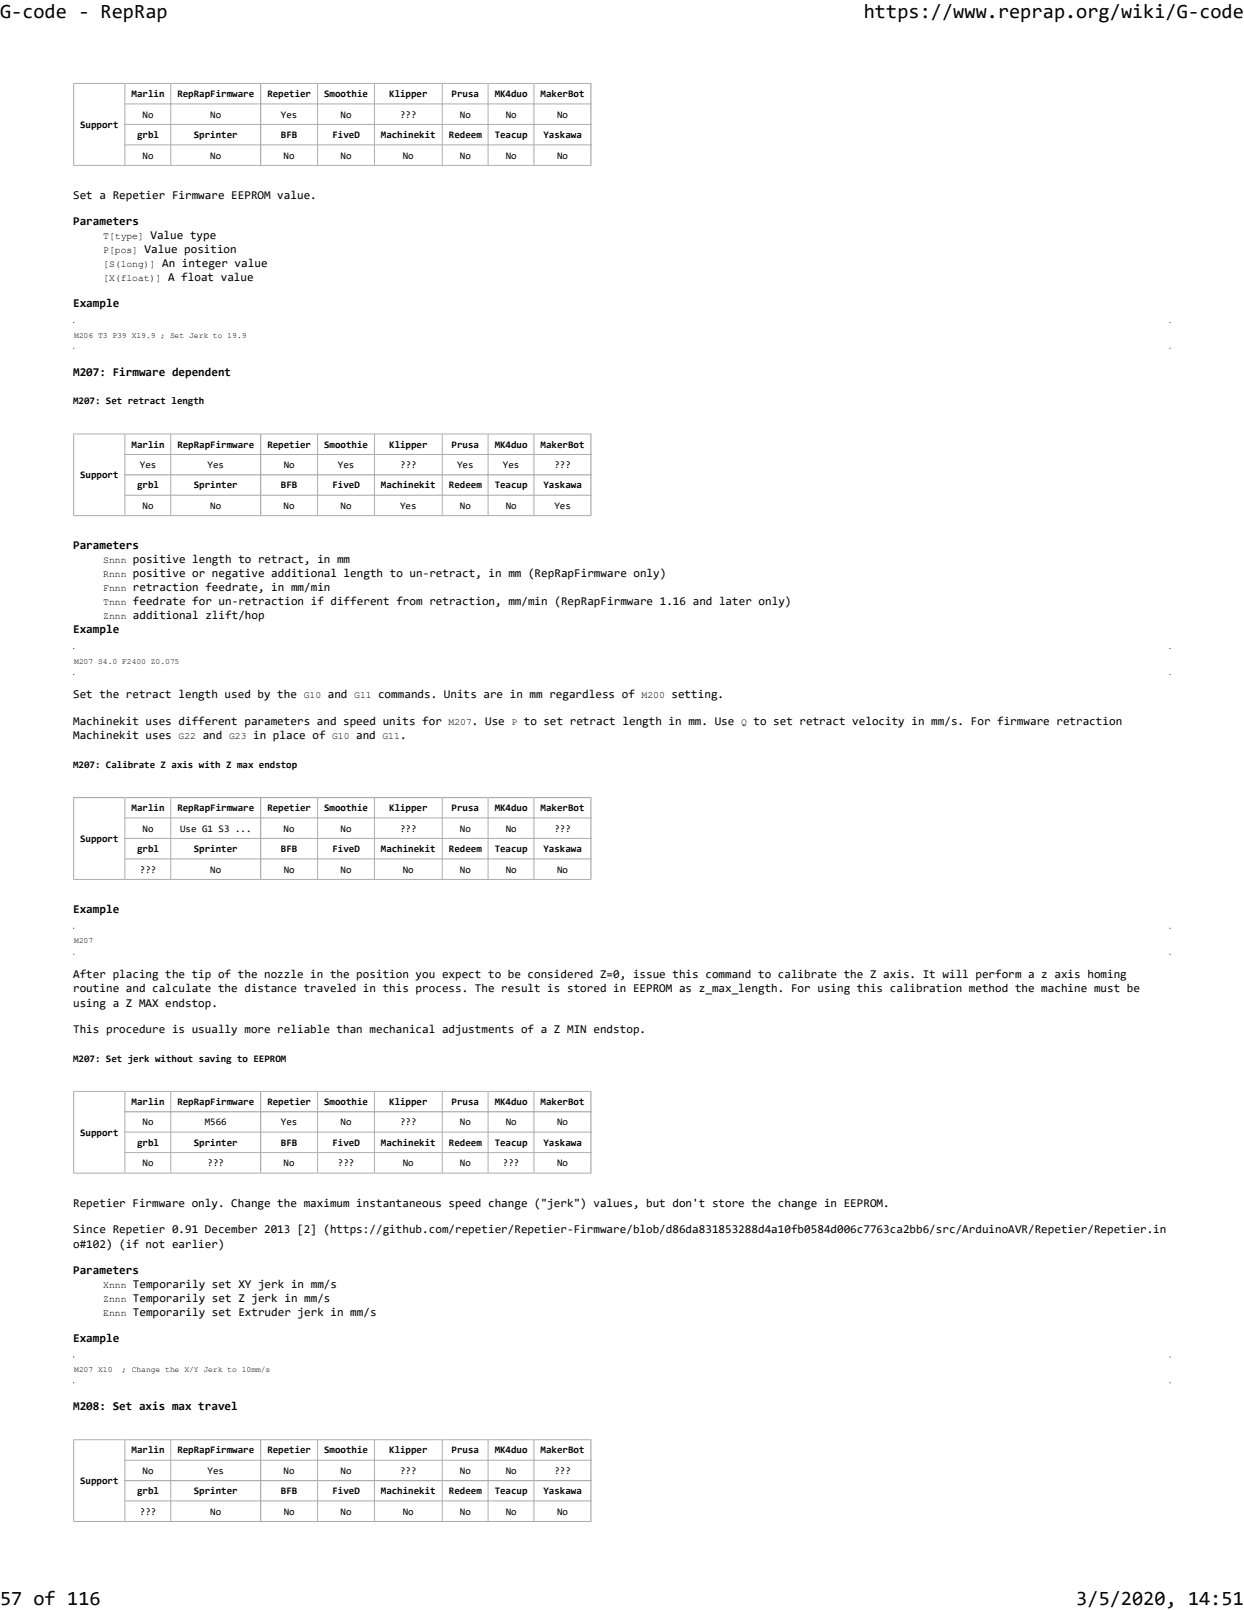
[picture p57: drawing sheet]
<svg xmlns="http://www.w3.org/2000/svg" width="216mm" height="279mm" viewBox="0 0 216 279" stroke-linecap="round" stroke-linejoin="round" font-family="sans-serif">
<defs><g id="words">
<g font-size="3.5">
<text x="0" y="3.2">G-code - RepRap</text>
<text x="149.9" y="3.2">https://www.reprap.org/wiki/G-code</text>
<text x="0" y="278.5">57 of 116</text>
<text x="186.8" y="278.5">3/5/2020, 14:51</text>
</g>
<g font-size="2.1">
<text x="12.7" y="34.5">Set a Repetier Firmware EEPROM value.</text>
<text x="12.7" y="39.1">Parameters</text>
<text x="26.1" y="41.5">Value type</text>
<text x="25.1" y="43.9">Value position</text>
<text x="28.2" y="46.4">An integer value</text>
<text x="12.7" y="53.3">Example</text>
<text x="29.2" y="48.8">A float value</text>
<text x="12.7" y="65.2">M207: Firmware dependent</text>
<text x="12.7" y="95.3">Parameters</text>
<text x="23.1" y="97.7">positive length to retract, in mm</text>
<text x="23.1" y="100.2">positive or negative additional length to un-retract, in mm (RepRapFirmware only)</text>
<text x="23.1" y="102.6">retraction feedrate, in mm/min</text>
<text x="23.1" y="105">feedrate for un-retraction if different from retraction, mm/min (RepRapFirmware 1.16 and later only)</text>
<text x="23.1" y="107.4">additional zlift/hop</text>
<text x="12.7" y="109.9">Example</text>
<text x="12.7" y="121.2">Set the retract length used by the</text>
<text x="12.7" y="125.8">Machinekit uses different parameters and speed units for</text>
<text x="56.9" y="121.2">and</text>
<text x="65.6" y="121.2">commands. Units are in mm regardless of</text>
<text x="81.9" y="125.8">. Use</text>
<text x="90.9" y="125.8">to set retract length in mm. Use</text>
<text x="116.5" y="121.2">setting.</text>
<text x="130.8" y="125.8">to set retract velocity in mm/s. For firmware retraction</text>
<text x="12.7" y="128.3">Machinekit uses</text>
<text x="35.2" y="128.3">and</text>
<text x="43.9" y="128.3">in place of</text>
<text x="61.8" y="128.3">and</text>
<text x="69.4" y="128.3">.</text>
<text x="12.7" y="158.4">Example</text>
<text x="12.7" y="169.7">After placing the tip of the nozzle in the position you expect to be considered Z=0, issue this command to calibrate the Z axis. It will perform a z axis homing</text>
<text x="12.7" y="172.2">routine and calculate the distance traveled in this process. The result is stored in EEPROM as z_max_length. For using this calibration method the machine must be</text>
<text x="12.7" y="174.7">using a Z MAX endstop.</text>
<text x="12.7" y="179.3">This procedure is usually more reliable than mechanical adjustments of a Z MIN endstop.</text>
<text x="12.7" y="209.4">Repetier Firmware only. Change the maximum instantaneous speed change (&quot;jerk&quot;) values, but don't store the change in EEPROM.</text>
<text x="12.7" y="214">Since Repetier 0.91 December 2013 [2] (https://github.com/repetier/Repetier-Firmware/blob/d86da831853288d4a10fb0584d006c7763ca2bb6/src/ArduinoAVR/Repetier/Repetier.in</text>
<text x="12.7" y="216.5">o#102) (if not earlier)</text>
<text x="12.7" y="221.1">Parameters</text>
<text x="23.1" y="223.5">Temporarily set XY jerk in mm/s</text>
<text x="23.1" y="225.9">Temporarily set Z jerk in mm/s</text>
<text x="12.7" y="232.8">Example</text>
<text x="23.1" y="228.3">Temporarily set Extruder jerk in mm/s</text>
<text x="12.7" y="244.8">M208: Set axis max travel</text>
</g>
<g font-size="1.7">
<text x="22.8" y="16.8">Marlin</text>
<text x="30.8" y="16.8">RepRapFirmware</text>
<text x="46.4" y="16.8">Repetier</text>
<text x="56.3" y="16.8">Smoothie</text>
<text x="67.6" y="16.8">Klipper</text>
<text x="78.4" y="16.8">Prusa</text>
<text x="85.9" y="16.8">MK4duo</text>
<text x="93.8" y="16.8">MakerBot</text>
<text x="13.9" y="22.2">Support</text>
<text x="23.8" y="24">grbl</text>
<text x="24.7" y="20.4">No</text>
<text x="33.6" y="24">Sprinter</text>
<text x="36.5" y="20.4">No</text>
<text x="48.8" y="20.4">Yes</text>
<text x="48.8" y="24">BFB</text>
<text x="57.7" y="24">FiveD</text>
<text x="59.1" y="20.4">No</text>
<text x="66.1" y="24">Machinekit</text>
<text x="69.5" y="20.4">???</text>
<text x="77.9" y="24">Redeem</text>
<text x="79.8" y="20.4">No</text>
<text x="85.9" y="24">Teacup</text>
<text x="87.8" y="20.4">No</text>
<text x="94.3" y="24">Yaskawa</text>
<text x="96.7" y="20.4">No</text>
<text x="24.7" y="27.5">No</text>
<text x="36.5" y="27.5">No</text>
<text x="49.2" y="27.5">No</text>
<text x="59.1" y="27.5">No</text>
<text x="69.9" y="27.5">No</text>
<text x="79.8" y="27.5">No</text>
<text x="87.8" y="27.5">No</text>
<text x="96.7" y="27.5">No</text>
<text x="17.9" y="41.5">T[type]</text>
<text x="17.9" y="43.9">P[pos]</text>
<text x="17.9" y="46.4">[S(long)]</text>
<text x="17.9" y="48.8">[X(float)]</text>
<text x="12.7" y="70.2">M207: Set retract length</text>
<text x="22.8" y="77.7">Marlin</text>
<text x="30.8" y="77.7">RepRapFirmware</text>
<text x="46.4" y="77.7">Repetier</text>
<text x="56.3" y="77.7">Smoothie</text>
<text x="67.6" y="77.7">Klipper</text>
<text x="78.4" y="77.7">Prusa</text>
<text x="85.9" y="77.7">MK4duo</text>
<text x="93.8" y="77.7">MakerBot</text>
<text x="13.9" y="83">Support</text>
<text x="24.3" y="81.2">Yes</text>
<text x="36" y="81.2">Yes</text>
<text x="49.2" y="81.2">No</text>
<text x="58.6" y="81.2">Yes</text>
<text x="69.5" y="81.2">???</text>
<text x="79.3" y="81.2">Yes</text>
<text x="87.3" y="81.2">Yes</text>
<text x="96.2" y="81.2">???</text>
<text x="23.8" y="84.7">grbl</text>
<text x="24.7" y="88.3">No</text>
<text x="33.6" y="84.7">Sprinter</text>
<text x="36.5" y="88.3">No</text>
<text x="48.8" y="84.7">BFB</text>
<text x="49.2" y="88.3">No</text>
<text x="57.7" y="84.7">FiveD</text>
<text x="59.1" y="88.3">No</text>
<text x="66.1" y="84.7">Machinekit</text>
<text x="69.5" y="88.3">Yes</text>
<text x="77.9" y="84.7">Redeem</text>
<text x="79.8" y="88.3">No</text>
<text x="85.9" y="84.7">Teacup</text>
<text x="87.8" y="88.3">No</text>
<text x="94.3" y="84.7">Yaskawa</text>
<text x="96.2" y="88.3">Yes</text>
<text x="17.9" y="97.7">Snnn</text>
<text x="17.9" y="100.2">Rnnn</text>
<text x="17.9" y="102.6">Fnnn</text>
<text x="17.9" y="105">Tnnn</text>
<text x="17.9" y="107.4">Znnn</text>
<text x="52.7" y="121.2">G10</text>
<text x="61.5" y="121.2">G11</text>
<text x="77.9" y="125.8">M207</text>
<text x="88.8" y="125.8">P</text>
<text x="111.3" y="121.2">M200</text>
<text x="128.6" y="125.8">Q</text>
<text x="31" y="128.3">G22</text>
<text x="39.8" y="128.3">G23</text>
<text x="57.7" y="128.3">G10</text>
<text x="66.4" y="128.3">G11</text>
<text x="12.7" y="133.3">M207: Calibrate Z axis with Z max endstop</text>
<text x="22.8" y="140.8">Marlin</text>
<text x="30.8" y="140.8">RepRapFirmware</text>
<text x="46.4" y="140.8">Repetier</text>
<text x="56.3" y="140.8">Smoothie</text>
<text x="67.6" y="140.8">Klipper</text>
<text x="78.4" y="140.8">Prusa</text>
<text x="85.9" y="140.8">MK4duo</text>
<text x="93.8" y="140.8">MakerBot</text>
<text x="13.9" y="146.1">Support</text>
<text x="23.8" y="147.9">grbl</text>
<text x="24.7" y="144.3">No</text>
<text x="31.3" y="144.3">Use G1 S3 ...</text>
<text x="33.6" y="147.9">Sprinter</text>
<text x="48.8" y="147.9">BFB</text>
<text x="49.2" y="144.3">No</text>
<text x="57.7" y="147.9">FiveD</text>
<text x="59.1" y="144.3">No</text>
<text x="66.1" y="147.9">Machinekit</text>
<text x="69.5" y="144.3">???</text>
<text x="77.9" y="147.9">Redeem</text>
<text x="79.8" y="144.3">No</text>
<text x="85.9" y="147.9">Teacup</text>
<text x="87.8" y="144.3">No</text>
<text x="94.3" y="147.9">Yaskawa</text>
<text x="96.2" y="144.3">???</text>
<text x="24.3" y="151.4">???</text>
<text x="36.5" y="151.4">No</text>
<text x="49.2" y="151.4">No</text>
<text x="59.1" y="151.4">No</text>
<text x="69.9" y="151.4">No</text>
<text x="79.8" y="151.4">No</text>
<text x="87.8" y="151.4">No</text>
<text x="96.7" y="151.4">No</text>
<text x="12.7" y="184.3">M207: Set jerk without saving to EEPROM</text>
<text x="22.8" y="191.7">Marlin</text>
<text x="30.8" y="191.7">RepRapFirmware</text>
<text x="46.4" y="191.7">Repetier</text>
<text x="56.3" y="191.7">Smoothie</text>
<text x="67.6" y="191.7">Klipper</text>
<text x="78.4" y="191.7">Prusa</text>
<text x="85.9" y="191.7">MK4duo</text>
<text x="93.8" y="191.7">MakerBot</text>
<text x="13.9" y="197.1">Support</text>
<text x="24.7" y="195.3">No</text>
<text x="35.6" y="195.3">M566</text>
<text x="48.8" y="195.3">Yes</text>
<text x="59.1" y="195.3">No</text>
<text x="69.5" y="195.3">???</text>
<text x="79.8" y="195.3">No</text>
<text x="87.8" y="195.3">No</text>
<text x="96.7" y="195.3">No</text>
<text x="23.8" y="198.8">grbl</text>
<text x="24.7" y="202.4">No</text>
<text x="33.6" y="198.8">Sprinter</text>
<text x="36" y="202.4">???</text>
<text x="48.8" y="198.8">BFB</text>
<text x="49.2" y="202.4">No</text>
<text x="57.7" y="198.8">FiveD</text>
<text x="58.6" y="202.4">???</text>
<text x="66.1" y="198.8">Machinekit</text>
<text x="69.9" y="202.4">No</text>
<text x="77.9" y="198.8">Redeem</text>
<text x="79.8" y="202.4">No</text>
<text x="85.9" y="198.8">Teacup</text>
<text x="87.3" y="202.4">???</text>
<text x="94.3" y="198.8">Yaskawa</text>
<text x="96.7" y="202.4">No</text>
<text x="17.9" y="223.5">Xnnn</text>
<text x="17.9" y="225.9">Znnn</text>
<text x="17.9" y="228.3">Ennn</text>
<text x="13.9" y="257.5">Support</text>
<text x="22.8" y="252.2">Marlin</text>
<text x="24.7" y="255.7">No</text>
<text x="30.8" y="252.2">RepRapFirmware</text>
<text x="36" y="255.7">Yes</text>
<text x="46.4" y="252.2">Repetier</text>
<text x="49.2" y="255.7">No</text>
<text x="56.3" y="252.2">Smoothie</text>
<text x="59.1" y="255.7">No</text>
<text x="67.6" y="252.2">Klipper</text>
<text x="69.5" y="255.7">???</text>
<text x="78.4" y="252.2">Prusa</text>
<text x="79.8" y="255.7">No</text>
<text x="85.9" y="252.2">MK4duo</text>
<text x="87.8" y="255.7">No</text>
<text x="93.8" y="252.2">MakerBot</text>
<text x="96.2" y="255.7">???</text>
<text x="23.8" y="259.3">grbl</text>
<text x="24.3" y="262.8">???</text>
<text x="33.6" y="259.3">Sprinter</text>
<text x="36.5" y="262.8">No</text>
<text x="48.8" y="259.3">BFB</text>
<text x="49.2" y="262.8">No</text>
<text x="57.7" y="259.3">FiveD</text>
<text x="59.1" y="262.8">No</text>
<text x="66.1" y="259.3">Machinekit</text>
<text x="69.9" y="262.8">No</text>
<text x="77.9" y="259.3">Redeem</text>
<text x="79.8" y="262.8">No</text>
<text x="85.9" y="259.3">Teacup</text>
<text x="87.8" y="262.8">No</text>
<text x="94.3" y="259.3">Yaskawa</text>
<text x="96.7" y="262.8">No</text>
</g>
<g font-size="1.4">
<text x="12.9" y="58.6">M206 T3 P39 X19.9 ; Set Jerk to 19.9</text>
<text x="12.9" y="115.1">M207 S4.0 F2400 Z0.075</text>
<text x="12.9" y="163.7">M207</text>
<text x="12.9" y="238.1">M207 X10</text>
<text x="21.2" y="238.1">; Change the X/Y Jerk to 10mm/s</text>
</g>
</g></defs>
<path d="M12.8 14.4v14.4" fill="none" stroke="#aaa" stroke-width=".17"/>
<path d="M21.6 14.4h.2v14.2h-.2zM29.5 14.4h.2v14.2h-.2zM45.1 14.4h.2v14.2h-.2zM55 14.4h.2v14.2h-.2zM64.9 14.4h.2v14.2h-.2zM76.7 14.4h.1v14.2h-.1zM84.6 14.4h.2v14.2h-.2zM92.6 14.4h.2v14.2h-.2z" fill-rule="evenodd" fill="#aaa"/>
<path d="M102.6 14.4v14.4" fill="none" stroke="#aaa" stroke-width=".21"/>
<path d="M12.7 14.5h8.9" fill="none" stroke="#aaa" stroke-width=".17"/>
<path d="M21.8 14.4h7.7v.2h-7.7zM29.7 14.4h15.4v.2h-15.4zM45.3 14.4h9.7v.2h-9.7zM55.2 14.4h9.7v.2h-9.7zM65.1 14.4h11.6v.2h-11.6zM76.8 14.4h7.8v.2h-7.8zM84.8 14.4h7.8v.2h-7.8z" fill-rule="evenodd" fill="#aaa"/>
<path d="M92.8 14.5h9.9" fill="none" stroke="#aaa" stroke-width=".17"/>
<path d="M21.6 17.9h81.1v.2h-81.1zM21.6 21.5h81.1v.2h-81.1zM21.6 25.1h81.1v.1h-81.1z" fill-rule="evenodd" fill="#aaa"/>
<path d="M12.7 28.7h90" fill="none" stroke="#aaa" stroke-width=".17"/>
<path d="M12.7 55.9h190.5v4.6h-190.5z" fill="#fff"/>
<path d="M12.9 56h-.1M203 56h.1M12.8 60.4l.1 .1M203.1 60.4l-.1 .1" fill="none" stroke="#000" stroke-width=".17"/>
<g fill="#fff">
<path d="M12.7 75.2h90v14.4h-90z"/>
<path d="M12.8 75.3h8.9v14.2h-8.9z"/>
</g>
<path d="M21.7 75.3h80.9v14.2h-80.9z" fill-rule="evenodd" fill="#fff"/>
<path d="M12.8 75.2v14.4" fill="none" stroke="#aaa" stroke-width=".17"/>
<path d="M21.6 75.2h.2v14.2h-.2zM29.5 75.2h.2v14.2h-.2zM45.1 75.2h.2v14.2h-.2zM55 75.2h.2v14.2h-.2zM64.9 75.2h.2v14.2h-.2zM76.7 75.2h.1v14.2h-.1zM84.6 75.2h.2v14.2h-.2zM92.6 75.2h.2v14.2h-.2z" fill-rule="evenodd" fill="#aaa"/>
<path d="M102.6 75.2v14.4" fill="none" stroke="#aaa" stroke-width=".21"/>
<path d="M12.7 75.3h8.9" fill="none" stroke="#aaa" stroke-width=".17"/>
<path d="M21.8 75.2h7.7v.2h-7.7zM29.7 75.2h15.4v.2h-15.4zM45.3 75.2h9.7v.2h-9.7zM55.2 75.2h9.7v.2h-9.7zM65.1 75.2h11.6v.2h-11.6zM76.8 75.2h7.8v.2h-7.8zM84.8 75.2h7.8v.2h-7.8z" fill-rule="evenodd" fill="#aaa"/>
<path d="M92.8 75.3h9.9" fill="none" stroke="#aaa" stroke-width=".17"/>
<path d="M21.6 78.8h81.1v.2h-81.1zM21.6 82.3h81.1v.2h-81.1zM21.6 85.9h81.1v.1h-81.1z" fill-rule="evenodd" fill="#aaa"/>
<path d="M12.7 89.5h90" fill="none" stroke="#aaa" stroke-width=".17"/>
<path d="M12.7 112.4h190.5v4.7h-190.5z" fill="#fff"/>
<path d="M12.8 117l.1 .1M12.9 112.5l-.1 .1M203 112.5l.1 .1M203.1 117l-.1 .1" fill="none" stroke="#000" stroke-width=".17"/>
<g fill="#fff">
<path d="M12.7 138.3h90v14.4h-90z"/>
<path d="M12.8 138.4h8.9v14.2h-8.9z"/>
</g>
<path d="M21.7 138.4h80.9v14.2h-80.9z" fill-rule="evenodd" fill="#fff"/>
<path d="M12.8 138.3v14.4" fill="none" stroke="#aaa" stroke-width=".17"/>
<path d="M21.6 138.3h.2v14.2h-.2zM29.5 138.3h.2v14.2h-.2zM45.1 138.3h.2v14.2h-.2zM55 138.3h.2v14.2h-.2zM64.9 138.3h.2v14.2h-.2zM76.7 138.3h.1v14.2h-.1zM84.6 138.3h.2v14.2h-.2zM92.6 138.3h.2v14.2h-.2z" fill-rule="evenodd" fill="#aaa"/>
<path d="M12.7 138.4h8.9M102.6 138.3v14.4" fill="none" stroke="#aaa" stroke-width=".21"/>
<path d="M21.8 138.3h7.7v.2h-7.7zM29.7 138.3h15.4v.2h-15.4zM45.3 138.3h9.7v.2h-9.7zM55.2 138.3h9.7v.2h-9.7zM65.1 138.3h11.6v.2h-11.6zM76.8 138.3h7.8v.2h-7.8zM84.8 138.3h7.8v.2h-7.8z" fill-rule="evenodd" fill="#aaa"/>
<path d="M92.8 138.4h9.9" fill="none" stroke="#aaa" stroke-width=".21"/>
<path d="M21.6 141.9h81.1v.1h-81.1zM21.6 145.4h81.1v.2h-81.1zM21.6 149h81.1v.1h-81.1z" fill-rule="evenodd" fill="#aaa"/>
<path d="M12.7 152.6h90" fill="none" stroke="#aaa" stroke-width=".17"/>
<path d="M12.7 161h190.5v4.7h-190.5z" fill="#fff"/>
<path d="M12.8 165.5l.1 .1M12.9 161.1l-.1 .1M203 161.1l.1 .1M203.1 165.5l-.1 .1" fill="none" stroke="#000" stroke-width=".17"/>
<g fill="#fff">
<path d="M12.7 189.3h90v14.4h-90z"/>
<path d="M12.8 189.4h8.9v14.2h-8.9z"/>
</g>
<path d="M21.7 189.4h80.9v14.2h-80.9z" fill-rule="evenodd" fill="#fff"/>
<path d="M12.8 189.3v14.4" fill="none" stroke="#aaa" stroke-width=".17"/>
<path d="M21.6 189.3h.2v14.2h-.2zM29.5 189.3h.2v14.2h-.2zM45.1 189.3h.2v14.2h-.2zM55 189.3h.2v14.2h-.2zM64.9 189.3h.2v14.2h-.2zM76.7 189.3h.1v14.2h-.1zM84.6 189.3h.2v14.2h-.2zM92.6 189.3h.2v14.2h-.2z" fill-rule="evenodd" fill="#aaa"/>
<path d="M102.6 189.3v14.4" fill="none" stroke="#aaa" stroke-width=".21"/>
<path d="M12.7 189.4h8.9" fill="none" stroke="#aaa" stroke-width=".17"/>
<path d="M21.8 189.3h7.7v.2h-7.7zM29.7 189.3h15.4v.2h-15.4zM45.3 189.3h9.7v.2h-9.7zM55.2 189.3h9.7v.2h-9.7zM65.1 189.3h11.6v.2h-11.6zM76.8 189.3h7.8v.2h-7.8zM84.8 189.3h7.8v.2h-7.8z" fill-rule="evenodd" fill="#aaa"/>
<path d="M92.8 189.4h9.9" fill="none" stroke="#aaa" stroke-width=".17"/>
<path d="M21.6 192.8h81.1v.2h-81.1zM21.6 196.4h81.1v.2h-81.1zM21.6 199.9h81.1v.2h-81.1z" fill-rule="evenodd" fill="#aaa"/>
<path d="M12.7 203.6h90" fill="none" stroke="#aaa" stroke-width=".17"/>
<path d="M12.7 235.4h190.5v4.7h-190.5z" fill="#fff"/>
<path d="M12.8 239.9l.1 .1M12.9 235.5l-.1 .1M203 235.5l.1 .1M203.1 239.9l-.1 .1" fill="none" stroke="#000" stroke-width=".17"/>
<g fill="#fff">
<path d="M12.7 249.8h90v14.3h-90z"/>
<path d="M12.8 249.9h8.9v14.1h-8.9z"/>
</g>
<path d="M21.7 249.9h80.9v14.1h-80.9z" fill-rule="evenodd" fill="#fff"/>
<path d="M12.8 249.8v14.3" fill="none" stroke="#aaa" stroke-width=".17"/>
<path d="M21.6 249.8h.2v14.1h-.2zM29.5 249.8h.2v14.1h-.2zM45.1 249.8h.2v14.1h-.2zM55 249.8h.2v14.1h-.2zM64.9 249.8h.2v14.1h-.2zM76.7 249.8h.1v14.1h-.1zM84.6 249.8h.2v14.1h-.2zM92.6 249.8h.2v14.1h-.2z" fill-rule="evenodd" fill="#aaa"/>
<path d="M102.6 249.8v14.3" fill="none" stroke="#aaa" stroke-width=".21"/>
<path d="M12.7 249.9h8.9" fill="none" stroke="#aaa" stroke-width=".17"/>
<path d="M21.8 249.8h7.7v.1h-7.7zM29.7 249.8h15.4v.1h-15.4zM45.3 249.8h9.7v.1h-9.7zM55.2 249.8h9.7v.1h-9.7zM65.1 249.8h11.6v.1h-11.6zM76.8 249.8h7.8v.1h-7.8zM84.8 249.8h7.8v.1h-7.8z" fill-rule="evenodd" fill="#aaa"/>
<path d="M92.8 249.9h9.9" fill="none" stroke="#aaa" stroke-width=".17"/>
<path d="M21.6 253.3h81.1v.2h-81.1zM21.6 256.8h81.1v.2h-81.1zM21.6 260.4h81.1v.2h-81.1z" fill-rule="evenodd" fill="#aaa"/>
<path d="M12.7 264h90" fill="none" stroke="#aaa" stroke-width=".17"/>
<use href="#words"/>
</svg>
